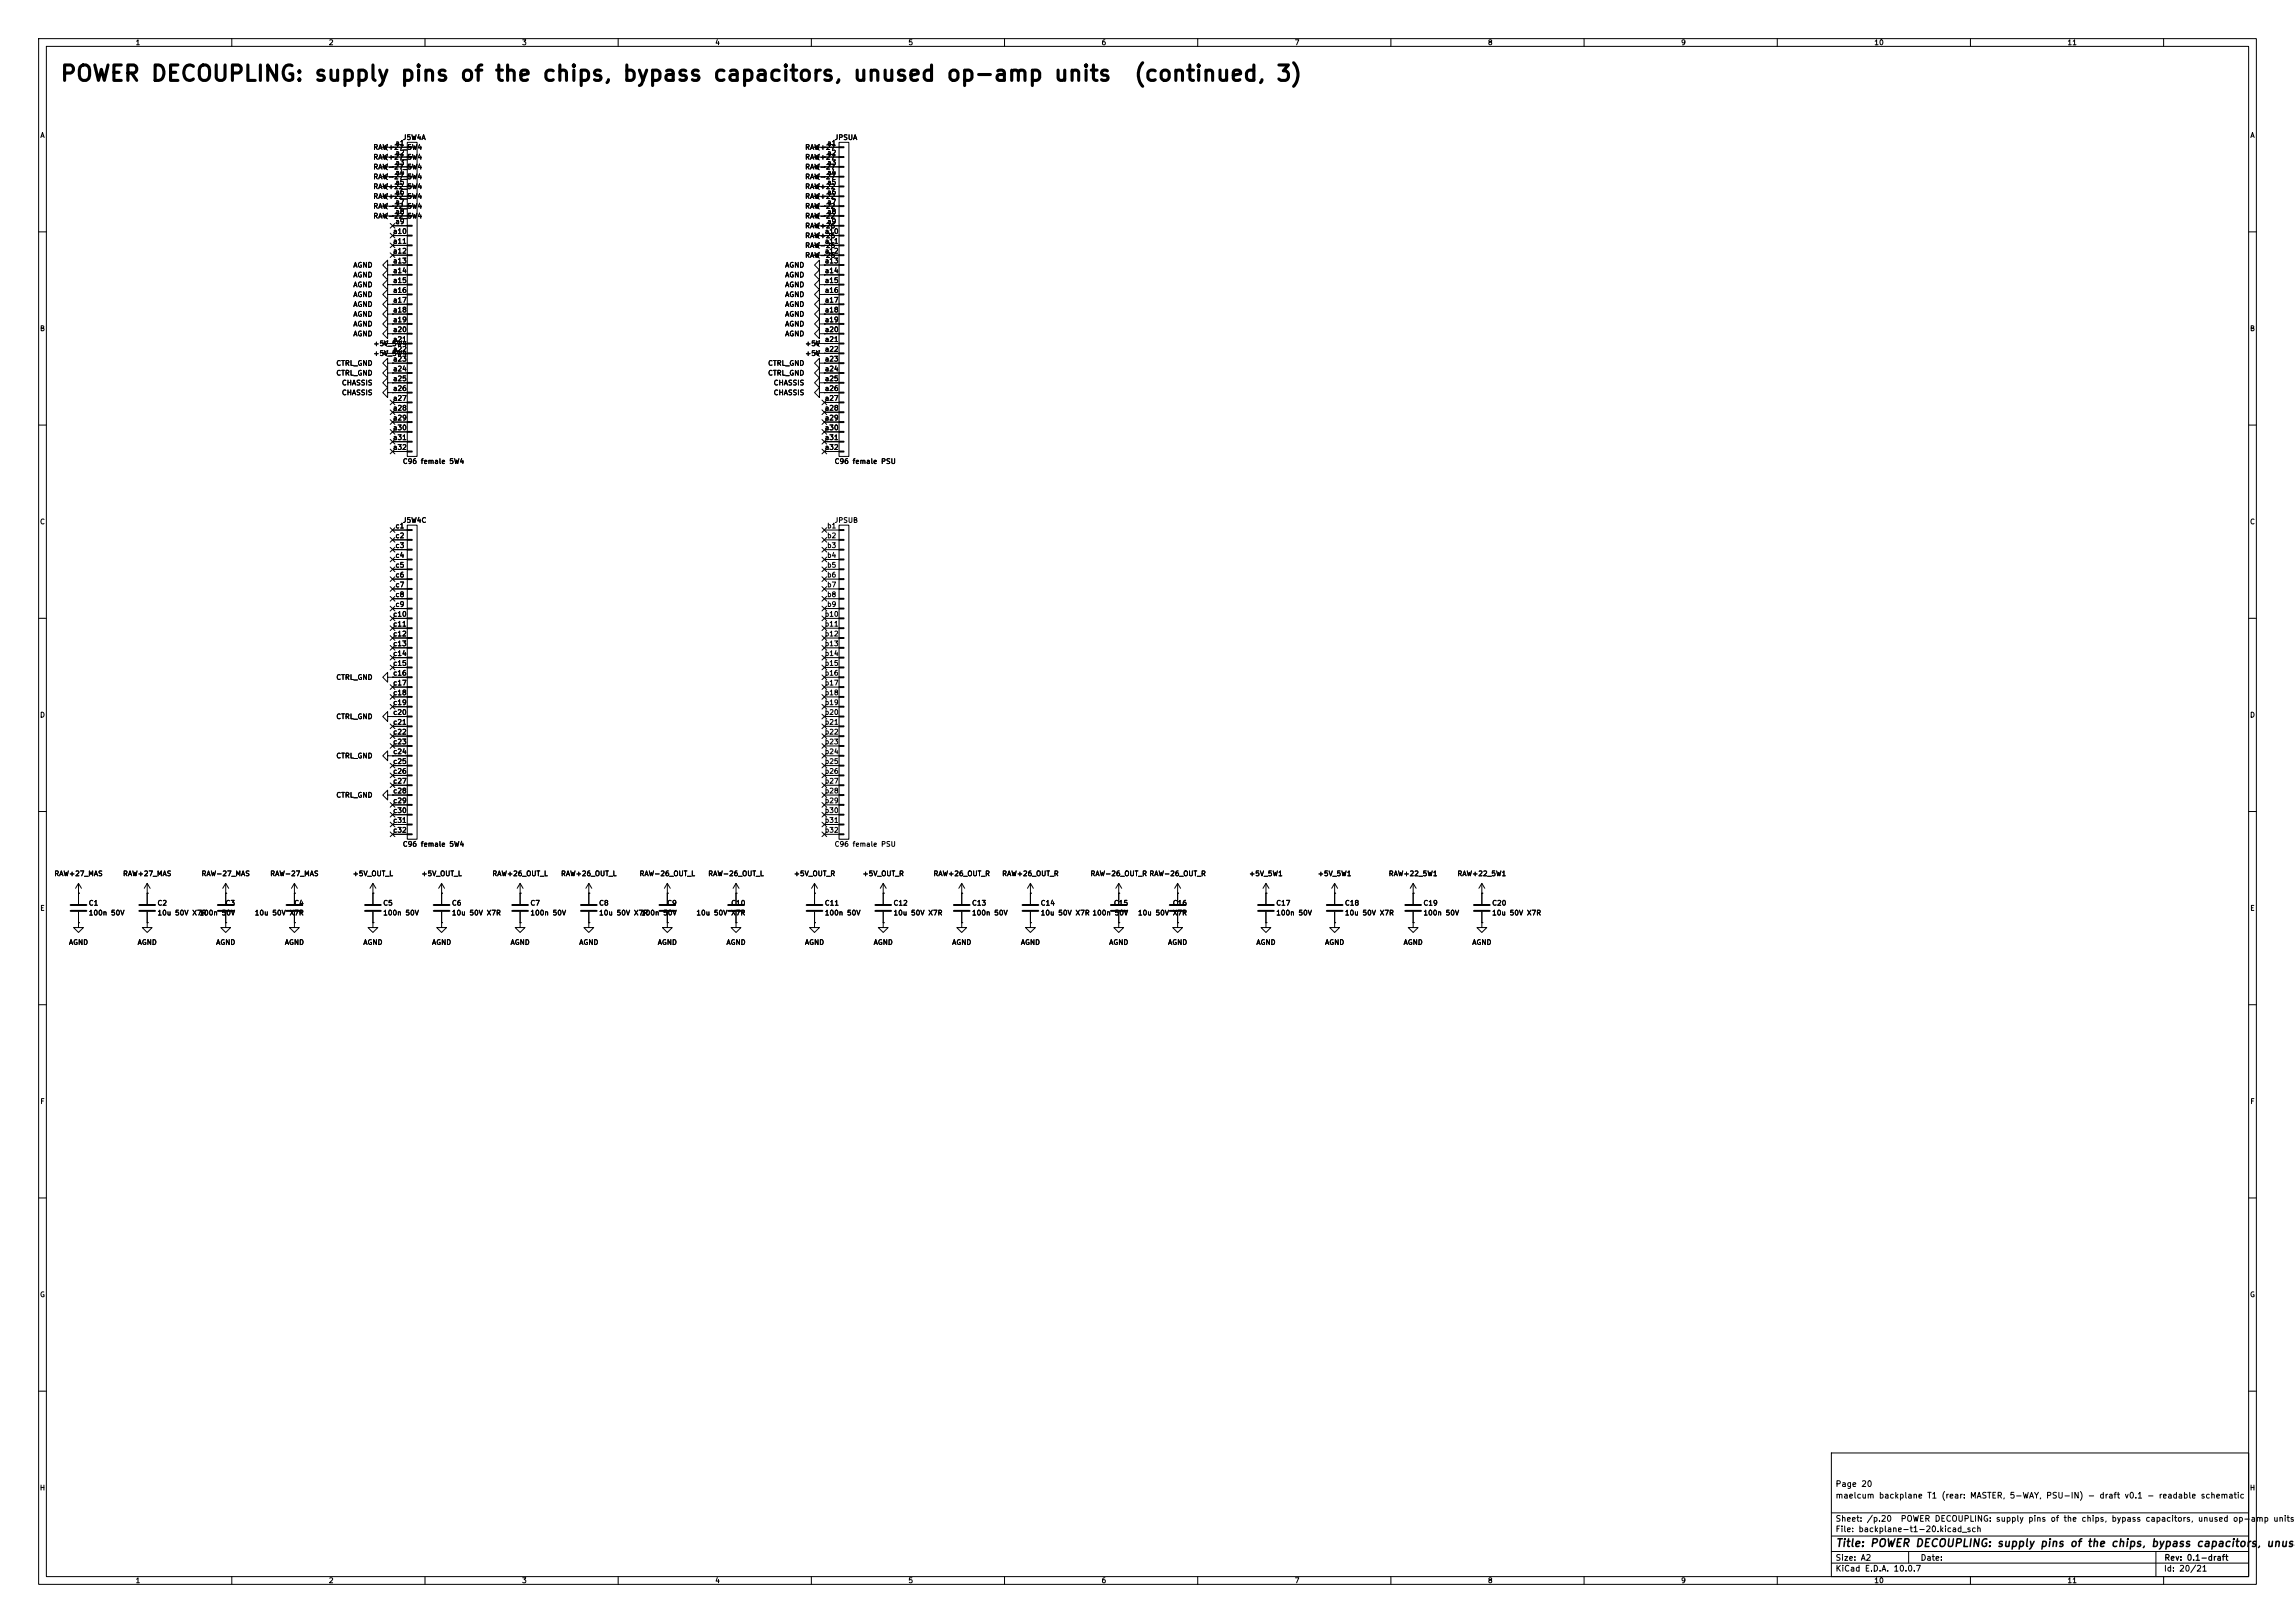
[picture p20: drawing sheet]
<svg xmlns="http://www.w3.org/2000/svg" width="594mm" height="420mm" viewBox="0 0 594 420" stroke-linecap="round" stroke-linejoin="round" font-family="sans-serif">
<defs><g id="words">
<g font-size="4">
<text x="15.4" y="22">POWER DECOUPLING: supply pins of the chips, bypass capacitors, unused op-amp units</text>
<text x="293.3" y="22">(continued, 3)</text>
</g>
<text font-size="2" x="475" y="400.8">Title: POWER DECOUPLING: supply pins of the chips, bypass capacitors, unuse</text>
<g font-size="1.5">
<text x="475" y="388.1">maelcum backplane T1 (rear: MASTER, 5-WAY, PSU-IN) - draft v0.1 - readable schematic</text>
<text x="475" y="385.1">Page 20</text>
<text x="475" y="394.1">Sheet: /p.20</text>
<text x="491.8" y="394.1">POWER DECOUPLING: supply pins of the chips, bypass capacitors, unused op-amp units</text>
<text x="475" y="396.8">File: backplane-t1-20.kicad_sch</text>
<text x="475" y="407">KiCad E.D.A. 10.0.7</text>
<text x="475" y="404.2">Size: A2</text>
<text x="497" y="404.2">Date:</text>
<text x="560" y="407">Id: 20/21</text>
<text x="560.1" y="404.2">Rev: 0.1-draft</text>
</g>
<g font-size="1.3">
<text x="35" y="12">1</text>
<text x="85" y="12">2</text>
<text x="135" y="12">3</text>
<text x="185" y="12">4</text>
<text x="235" y="12">5</text>
<text x="285" y="12">6</text>
<text x="335" y="12">7</text>
<text x="385" y="12">8</text>
<text x="435" y="12">9</text>
<text x="485" y="12">10</text>
<text x="535" y="12">11</text>
<text x="10.3" y="36">A</text>
<text x="582.3" y="36">A</text>
<text x="96.5" y="39.1">RAW+27_5W4</text>
<text x="96.5" y="41.6">RAW+27_5W4</text>
<text x="102.2" y="38">a1</text>
<text x="102.2" y="40.5">a2</text>
<text x="104.1" y="36.5">J5W4A</text>
<text x="208.3" y="41.6">RAW+27</text>
<text x="208.3" y="39.1">RAW+27</text>
<text x="214" y="38">a1</text>
<text x="214" y="40.5">a2</text>
<text x="215.9" y="36.5">JPSUA</text>
<text x="96.5" y="44.1">RAW-27_5W4</text>
<text x="96.5" y="46.7">RAW-27_5W4</text>
<text x="102.2" y="43">a3</text>
<text x="102.2" y="45.6">a4</text>
<text x="208.3" y="46.7">RAW-27</text>
<text x="208.3" y="44.1">RAW-27</text>
<text x="214" y="43">a3</text>
<text x="214" y="45.6">a4</text>
<text x="96.5" y="49.2">RAW+22_5W4</text>
<text x="96.5" y="51.8">RAW+22_5W4</text>
<text x="102.2" y="48.1">a5</text>
<text x="102.2" y="50.7">a6</text>
<text x="102.2" y="53.2">a7</text>
<text x="208.3" y="51.8">RAW+22</text>
<text x="208.3" y="49.2">RAW+22</text>
<text x="214" y="48.1">a5</text>
<text x="214" y="50.7">a6</text>
<text x="214" y="53.2">a7</text>
<text x="96.5" y="54.3">RAW-22_5W4</text>
<text x="96.5" y="56.8">RAW-22_5W4</text>
<text x="102.2" y="55.7">a8</text>
<text x="102.2" y="58.3">a9</text>
<text x="208.3" y="56.8">RAW-22</text>
<text x="208.3" y="54.3">RAW-22</text>
<text x="208.3" y="59.4">RAW+26</text>
<text x="214" y="55.7">a8</text>
<text x="214" y="58.3">a9</text>
<text x="101.6" y="60.8">a10</text>
<text x="101.6" y="63.4">a11</text>
<text x="101.6" y="65.9">a12</text>
<text x="208.3" y="64.5">RAW-26</text>
<text x="208.3" y="61.9">RAW+26</text>
<text x="213.4" y="60.8">a10</text>
<text x="213.4" y="63.4">a11</text>
<text x="213.4" y="65.9">a12</text>
<text x="91.3" y="69.5">AGND</text>
<text x="101.6" y="68.4">a13</text>
<text x="101.6" y="71">a14</text>
<text x="203.1" y="69.5">AGND</text>
<text x="208.3" y="67">RAW-26</text>
<text x="213.4" y="68.4">a13</text>
<text x="213.4" y="71">a14</text>
<text x="91.3" y="77.2">AGND</text>
<text x="91.3" y="74.6">AGND</text>
<text x="91.3" y="72.1">AGND</text>
<text x="101.6" y="73.5">a15</text>
<text x="101.6" y="76.1">a16</text>
<text x="203.1" y="72.1">AGND</text>
<text x="203.1" y="74.6">AGND</text>
<text x="203.1" y="77.2">AGND</text>
<text x="213.4" y="73.5">a15</text>
<text x="213.4" y="76.1">a16</text>
<text x="91.3" y="82.2">AGND</text>
<text x="91.3" y="79.7">AGND</text>
<text x="101.6" y="78.6">a17</text>
<text x="101.6" y="81.1">a18</text>
<text x="101.6" y="83.7">a19</text>
<text x="203.1" y="82.2">AGND</text>
<text x="203.1" y="79.7">AGND</text>
<text x="213.4" y="78.6">a17</text>
<text x="213.4" y="81.1">a18</text>
<text x="213.4" y="83.7">a19</text>
<text x="10.2" y="86">B</text>
<text x="91.3" y="87.3">AGND</text>
<text x="91.3" y="84.8">AGND</text>
<text x="96.5" y="89.9">+5V_5W4</text>
<text x="101.6" y="86.2">a20</text>
<text x="101.6" y="88.8">a21</text>
<text x="203.1" y="84.8">AGND</text>
<text x="203.1" y="87.3">AGND</text>
<text x="208.3" y="89.9">+5V</text>
<text x="213.4" y="86.2">a20</text>
<text x="213.4" y="88.8">a21</text>
<text x="582.2" y="86">B</text>
<text x="86.9" y="94.9">CTRL_GND</text>
<text x="96.5" y="92.4">+5V_5W4</text>
<text x="101.6" y="91.3">a22</text>
<text x="101.6" y="93.8">a23</text>
<text x="198.7" y="94.9">CTRL_GND</text>
<text x="208.3" y="92.4">+5V</text>
<text x="213.4" y="91.3">a22</text>
<text x="213.4" y="93.8">a23</text>
<text x="86.9" y="97.5">CTRL_GND</text>
<text x="88.4" y="100">CHASSIS</text>
<text x="101.6" y="96.4">a24</text>
<text x="101.6" y="98.9">a25</text>
<text x="101.6" y="101.5">a26</text>
<text x="198.7" y="97.5">CTRL_GND</text>
<text x="200.1" y="100">CHASSIS</text>
<text x="213.4" y="96.4">a24</text>
<text x="213.4" y="98.9">a25</text>
<text x="213.4" y="101.5">a26</text>
<text x="88.4" y="102.6">CHASSIS</text>
<text x="101.6" y="104">a27</text>
<text x="101.6" y="106.5">a28</text>
<text x="200.1" y="102.6">CHASSIS</text>
<text x="213.4" y="104">a27</text>
<text x="213.4" y="106.5">a28</text>
<text x="101.6" y="109.1">a29</text>
<text x="101.6" y="111.6">a30</text>
<text x="213.4" y="109.1">a29</text>
<text x="213.4" y="111.6">a30</text>
<text x="101.6" y="114.2">a31</text>
<text x="101.6" y="116.7">a32</text>
<text x="213.4" y="114.2">a31</text>
<text x="213.4" y="116.7">a32</text>
<text x="104.1" y="120.3">C96 female 5W4</text>
<text x="215.9" y="120.3">C96 female PSU</text>
<text x="10.2" y="136">C</text>
<text x="102.2" y="137">c1</text>
<text x="104.1" y="135.6">J5W4C</text>
<text x="214" y="137">b1</text>
<text x="215.9" y="135.6">JPSUB</text>
<text x="582.2" y="136">C</text>
<text x="102.2" y="139.6">c2</text>
<text x="102.2" y="142.1">c3</text>
<text x="214" y="139.6">b2</text>
<text x="214" y="142.1">b3</text>
<text x="102.2" y="144.6">c4</text>
<text x="102.2" y="147.2">c5</text>
<text x="102.2" y="149.7">c6</text>
<text x="214" y="144.6">b4</text>
<text x="214" y="147.2">b5</text>
<text x="214" y="149.7">b6</text>
<text x="102.2" y="152.3">c7</text>
<text x="102.2" y="154.8">c8</text>
<text x="214" y="152.3">b7</text>
<text x="214" y="154.8">b8</text>
<text x="101.6" y="159.9">c10</text>
<text x="102.2" y="157.3">c9</text>
<text x="213.4" y="159.9">b10</text>
<text x="214" y="157.3">b9</text>
<text x="101.6" y="162.4">c11</text>
<text x="101.6" y="165">c12</text>
<text x="101.6" y="167.5">c13</text>
<text x="213.4" y="162.4">b11</text>
<text x="213.4" y="165">b12</text>
<text x="213.4" y="167.5">b13</text>
<text x="101.6" y="170">c14</text>
<text x="101.6" y="172.6">c15</text>
<text x="213.4" y="170">b14</text>
<text x="213.4" y="172.6">b15</text>
<text x="86.9" y="176.2">CTRL_GND</text>
<text x="101.6" y="175.1">c16</text>
<text x="101.6" y="177.7">c17</text>
<text x="213.4" y="175.1">b16</text>
<text x="213.4" y="177.7">b17</text>
<text x="10.2" y="186">D</text>
<text x="101.6" y="180.2">c18</text>
<text x="101.6" y="182.7">c19</text>
<text x="101.6" y="185.3">c20</text>
<text x="213.4" y="180.2">b18</text>
<text x="213.4" y="182.7">b19</text>
<text x="213.4" y="185.3">b20</text>
<text x="582.2" y="186">D</text>
<text x="86.9" y="186.4">CTRL_GND</text>
<text x="101.6" y="187.8">c21</text>
<text x="101.6" y="190.4">c22</text>
<text x="213.4" y="187.8">b21</text>
<text x="213.4" y="190.4">b22</text>
<text x="86.9" y="196.5">CTRL_GND</text>
<text x="101.6" y="192.9">c23</text>
<text x="101.6" y="195.4">c24</text>
<text x="101.6" y="198">c25</text>
<text x="213.4" y="192.9">b23</text>
<text x="213.4" y="195.4">b24</text>
<text x="213.4" y="198">b25</text>
<text x="101.6" y="200.5">c26</text>
<text x="101.6" y="203.1">c27</text>
<text x="213.4" y="200.5">b26</text>
<text x="213.4" y="203.1">b27</text>
<text x="86.9" y="206.7">CTRL_GND</text>
<text x="101.6" y="205.6">c28</text>
<text x="101.6" y="208.1">c29</text>
<text x="213.4" y="205.6">b28</text>
<text x="213.4" y="208.1">b29</text>
<text x="101.6" y="210.7">c30</text>
<text x="101.6" y="213.2">c31</text>
<text x="101.6" y="215.8">c32</text>
<text x="213.4" y="210.7">b30</text>
<text x="213.4" y="213.2">b31</text>
<text x="213.4" y="215.8">b32</text>
<text x="104.1" y="219.4">C96 female 5W4</text>
<text x="215.9" y="219.4">C96 female PSU</text>
<text x="13.9" y="227">RAW+27_MAS</text>
<text x="31.7" y="227">RAW+27_MAS</text>
<text x="52" y="227">RAW-27_MAS</text>
<text x="69.8" y="227">RAW-27_MAS</text>
<text x="91.2" y="227">+5V_OUT_L</text>
<text x="108.9" y="227">+5V_OUT_L</text>
<text x="127.3" y="227">RAW+26_OUT_L</text>
<text x="145.1" y="227">RAW+26_OUT_L</text>
<text x="165.4" y="227">RAW-26_OUT_L</text>
<text x="183.2" y="227">RAW-26_OUT_L</text>
<text x="205.3" y="227">+5V_OUT_R</text>
<text x="223.1" y="227">+5V_OUT_R</text>
<text x="241.5" y="227">RAW+26_OUT_R</text>
<text x="259.3" y="227">RAW+26_OUT_R</text>
<text x="282.1" y="227">RAW-26_OUT_R RAW-26_OUT_R</text>
<text x="323.2" y="227">+5V_5W1</text>
<text x="341" y="227">+5V_5W1</text>
<text x="359.3" y="227">RAW+22_5W1</text>
<text x="377.1" y="227">RAW+22_5W1</text>
<text x="10.3" y="236">E</text>
<text x="22.8" y="234.6">C1</text>
<text x="22.8" y="237.2">100n 50V</text>
<text x="40.6" y="234.6">C2</text>
<text x="40.6" y="237.2">10u 50V X7R</text>
<text x="51.5" y="237.2">100n 50V</text>
<text x="58.2" y="234.6">C3</text>
<text x="65.8" y="237.2">10u 50V X7R</text>
<text x="76" y="234.6">C4</text>
<text x="99" y="234.6">C5</text>
<text x="99" y="237.2">100n 50V</text>
<text x="116.8" y="234.6">C6</text>
<text x="116.8" y="237.2">10u 50V X7R</text>
<text x="137.1" y="234.6">C7</text>
<text x="137.1" y="237.2">100n 50V</text>
<text x="154.9" y="234.6">C8</text>
<text x="154.9" y="237.2">10u 50V X7R</text>
<text x="165.8" y="237.2">100n 50V</text>
<text x="172.5" y="234.6">C9</text>
<text x="180.1" y="237.2">10u 50V X7R</text>
<text x="189.1" y="234.6">C10</text>
<text x="213.3" y="234.6">C11</text>
<text x="213.3" y="237.2">100n 50V</text>
<text x="231.1" y="234.6">C12</text>
<text x="231.1" y="237.2">10u 50V X7R</text>
<text x="251.4" y="234.6">C13</text>
<text x="251.4" y="237.2">100n 50V</text>
<text x="269.2" y="234.6">C14</text>
<text x="269.2" y="237.2">10u 50V X7R 100n 50V</text>
<text x="288.2" y="234.6">C15</text>
<text x="294.4" y="237.2">10u 50V X7R</text>
<text x="303.4" y="234.6">C16</text>
<text x="330.2" y="234.6">C17</text>
<text x="330.2" y="237.2">100n 50V</text>
<text x="348" y="234.6">C18</text>
<text x="348" y="237.2">10u 50V X7R</text>
<text x="368.3" y="234.6">C19</text>
<text x="368.3" y="237.2">100n 50V</text>
<text x="386.1" y="234.6">C20</text>
<text x="386.1" y="237.2">10u 50V X7R</text>
<text x="582.3" y="236">E</text>
<text x="17.7" y="244.8">AGND</text>
<text x="35.5" y="244.8">AGND</text>
<text x="55.8" y="244.8">AGND</text>
<text x="73.6" y="244.8">AGND</text>
<text x="93.9" y="244.8">AGND</text>
<text x="111.7" y="244.8">AGND</text>
<text x="132" y="244.8">AGND</text>
<text x="149.8" y="244.8">AGND</text>
<text x="170.1" y="244.8">AGND</text>
<text x="187.9" y="244.8">AGND</text>
<text x="208.2" y="244.8">AGND</text>
<text x="226" y="244.8">AGND</text>
<text x="246.3" y="244.8">AGND</text>
<text x="264.1" y="244.8">AGND</text>
<text x="287" y="244.8">AGND</text>
<text x="302.2" y="244.8">AGND</text>
<text x="325.1" y="244.8">AGND</text>
<text x="342.8" y="244.8">AGND</text>
<text x="363.2" y="244.8">AGND</text>
<text x="380.9" y="244.8">AGND</text>
<text x="10.3" y="286">F</text>
<text x="582.3" y="286">F</text>
<text x="10.2" y="336">G</text>
<text x="582.2" y="336">G</text>
<text x="10.2" y="386">H</text>
<text x="582.2" y="386">H</text>
<text x="35" y="410">1</text>
<text x="85" y="410">2</text>
<text x="135" y="410">3</text>
<text x="185" y="410">4</text>
<text x="235" y="410">5</text>
<text x="285" y="410">6</text>
<text x="335" y="410">7</text>
<text x="385" y="410">8</text>
<text x="435" y="410">9</text>
<text x="485" y="410">10</text>
<text x="535" y="410">11</text>
</g>
</g></defs>
<g fill="none" stroke="#000" stroke-width=".26">
<path d="M10 10h574v400h-574zM12 12h570v396h-570zM60 10v2M110 10v2M160 10v2M210 10v2M260 10v2M310 10v2M360 10v2M410 10v2M460 10v2M510 10v2"/>
<path d="M560 10v2M99.1 38.1h6.3M99.1 38.1l1.2 .8M100.3 37.3l-1.2 .8M100.3 39.9l-1.2 .7M101.6 38.1h.1M105.4 36.8h2.5v81.3h-2.5zM105.4 38h1.3v.2h-1.3zM210.8 38.1h6.4M210.8 38.1l1.3 .8M212.1 39.9l-1.3 .7M212.1 37.3l-1.3 .8"/>
<path d="M213.4 38.1h.1M217.2 36.8h2.5v81.3h-2.5zM217.2 38h1.2v.2h-1.2zM99.1 55.9h6.3M99.1 45.7h6.3M99.1 40.6h6.3M99.1 43.2h6.3M99.1 48.3h6.3M99.1 50.8h6.3M99.1 53.3h6.3M99.1 43.2l1.2 .7M99.1 40.6l1.2 .8"/>
<path d="M99.1 48.3l1.2 .7M99.1 45.7l1.2 .8M99.1 53.3l1.2 .8M99.1 50.8l1.2 .8M99.1 55.9l1.2 .7M100.3 42.4l-1.2 .8M100.3 47.5l-1.2 .8M100.3 45l-1.2 .7M100.3 52.6l-1.2 .7M100.3 50l-1.2 .8M100.3 55.1l-1.2 .8M101 57.8l1.2 1.2"/>
<path d="M101.6 43.2h.1M101.6 40.6h.1M101.6 48.3h.1M101.6 45.7h.1M101.6 53.3h.1M101.6 50.8h.1M101.6 55.9h.1M101.6 58.4h3.8M102.2 57.8l-1.2 1.2M105.4 40.5h1.3v.3h-1.3zM105.4 43.1h1.3v.2h-1.3zM105.4 45.6h1.3v.2h-1.3z"/>
<path d="M105.4 48.1h1.3v.3h-1.3zM105.4 50.7h1.3v.2h-1.3zM105.4 53.2h1.3v.3h-1.3zM105.4 55.8h1.3v.2h-1.3zM105.4 58.3h1.3v.2h-1.3zM210.8 55.9l1.3 .7M210.8 55.9h6.4M210.8 45.7l1.3 .8M210.8 45.7h6.4M210.8 40.6h6.4M210.8 43.2h6.4M210.8 48.3h6.4"/>
<path d="M210.8 50.8h6.4M210.8 53.3h6.4M210.8 58.4h6.4M210.8 53.3l1.3 .8M210.8 50.8l1.3 .8M210.8 48.3l1.3 .7M210.8 58.4l1.3 .8M210.8 40.6l1.3 .8M210.8 43.2l1.3 .7M212.1 55.1l-1.3 .8M212.1 45l-1.3 .7M212.1 52.6l-1.3 .7"/>
<path d="M212.1 50l-1.3 .8M212.1 47.5l-1.3 .8M212.1 57.7l-1.3 .7M212.1 42.4l-1.3 .8M213.4 55.9h.1M213.4 45.7h.1M213.4 53.3h.1M213.4 50.8h.1M213.4 48.3h.1M213.4 58.4h.1M213.4 40.6h.1M213.4 43.2h.1"/>
<path d="M217.2 40.5h1.2v.3h-1.2zM217.2 43.1h1.2v.2h-1.2zM217.2 45.6h1.2v.2h-1.2zM217.2 48.1h1.2v.3h-1.2zM217.2 50.7h1.2v.2h-1.2zM217.2 53.2h1.2v.3h-1.2zM217.2 55.8h1.2v.2h-1.2zM217.2 58.3h1.2v.2h-1.2zM10 60h2M100.3 68.6v-1.3l-1.2 1.3 1.2 1.3v-1.3h1.3M100.3 76.2v-1.3l-1.2 1.3 1.2 1.3v-1.3h1.3M100.3 78.7v-1.2l-1.2 1.2 1.2 1.3v-1.3h1.3"/>
<path d="M100.3 73.7v-1.3l-1.2 1.3 1.2 1.2v-1.2h1.3M100.3 71.1v-1.2l-1.2 1.2 1.2 1.3v-1.3h1.3M101 60.4l1.2 1.2M101 62.9l1.2 1.2M101 65.4l1.2 1.2M101.6 68.6h.1M101.6 76.2h.1M101.6 78.7h.1M101.6 73.7h.1M101.6 71.1h.1M101.6 61h3.8M101.6 63.5h3.8"/>
<path d="M101.6 66h3.8M101.6 68.6h3.8M101.6 71.1h3.8M101.6 73.7h3.8M101.6 76.2h3.8M101.6 78.7h3.8M102.2 60.4l-1.2 1.2M102.2 62.9l-1.2 1.2M102.2 65.4l-1.2 1.2M105.4 60.8h1.3v.3h-1.3zM105.4 63.4h1.3v.2h-1.3zM105.4 65.9h1.3v.3h-1.3z"/>
<path d="M105.4 68.5h1.3v.2h-1.3zM105.4 71h1.3v.2h-1.3zM105.4 73.5h1.3v.3h-1.3zM105.4 76.1h1.3v.2h-1.3zM105.4 78.6h1.3v.3h-1.3zM210.8 61h6.4M210.8 63.5h6.4M210.8 66h6.4M210.8 63.5l1.3 .8M210.8 61l1.3 .7M210.8 66l1.3 .8M212.1 71.1v-1.2l-1.3 1.2 1.3 1.3v-1.3h1.3"/>
<path d="M212.1 73.7v-1.3l-1.3 1.3 1.3 1.2v-1.2h1.3M212.1 76.2v-1.3l-1.3 1.3 1.3 1.3v-1.3h1.3M212.1 78.7v-1.2l-1.3 1.2 1.3 1.3v-1.3h1.3M212.1 68.6v-1.3l-1.3 1.3 1.3 1.3v-1.3h1.3M212.1 62.7l-1.3 .8M212.1 60.2l-1.3 .8M212.1 65.3l-1.3 .7M213.4 71.1h.1M213.4 73.7h.1M213.4 76.2h.1M213.4 78.7h.1M213.4 68.6h.1"/>
<path d="M213.4 63.5h.1M213.4 61h.1M213.4 66h.1M213.4 68.6h3.8M213.4 71.1h3.8M213.4 73.7h3.8M213.4 76.2h3.8M213.4 78.7h3.8M217.2 60.8h1.2v.3h-1.2zM217.2 63.4h1.2v.2h-1.2zM217.2 65.9h1.2v.3h-1.2zM217.2 68.5h1.2v.2h-1.2z"/>
<path d="M217.2 71h1.2v.2h-1.2zM217.2 73.5h1.2v.3h-1.2zM217.2 76.1h1.2v.2h-1.2zM217.2 78.6h1.2v.3h-1.2zM582 60h2M99.1 88.9l1.2 .8M99.1 88.9h6.3M99.1 91.4l1.2 .8M99.1 91.4h6.3M100.3 81.3v-1.3l-1.2 1.3 1.2 1.3v-1.3h1.3M100.3 86.4v-1.3l-1.2 1.3 1.2 1.2v-1.2h1.3M100.3 83.8v-1.2l-1.2 1.2 1.2 1.3v-1.3h1.3"/>
<path d="M100.3 96.5v-1.2l-1.2 1.2 1.2 1.3v-1.3h1.3M100.3 99.1v-1.3l-1.2 1.3 1.2 1.2v-1.2h1.3M100.3 94v-1.3l-1.2 1.3 1.2 1.3v-1.3h1.3M100.3 88.1l-1.2 .8M100.3 90.7l-1.2 .7M101.6 81.3h.1M101.6 86.4h.1M101.6 83.8h.1M101.6 96.5h.1M101.6 99.1h.1M101.6 88.9h.1M101.6 91.4h.1"/>
<path d="M101.6 94h.1M101.6 81.3h3.8M101.6 83.8h3.8M101.6 86.4h3.8M101.6 94h3.8M101.6 96.5h3.8M101.6 99.1h3.8M105.4 81.2h1.3v.2h-1.3zM105.4 83.7h1.3v.2h-1.3zM105.4 86.2h1.3v.3h-1.3zM105.4 88.8h1.3v.2h-1.3zM105.4 91.3h1.3v.3h-1.3z"/>
<path d="M105.4 93.9h1.3v.2h-1.3zM105.4 96.4h1.3v.2h-1.3zM105.4 98.9h1.3v.3h-1.3zM210.8 88.9h6.4M210.8 91.4h6.4M210.8 91.4l1.3 .8M210.8 88.9l1.3 .8M212.1 81.3v-1.3l-1.3 1.3 1.3 1.3v-1.3h1.3M212.1 83.8v-1.2l-1.3 1.2 1.3 1.3v-1.3h1.3M212.1 86.4v-1.3l-1.3 1.3 1.3 1.2v-1.2h1.3M212.1 96.5v-1.2l-1.3 1.2 1.3 1.3v-1.3h1.3M212.1 99.1v-1.3l-1.3 1.3 1.3 1.2v-1.2h1.3"/>
<path d="M212.1 94v-1.3l-1.3 1.3 1.3 1.3v-1.3h1.3M212.1 90.7l-1.3 .7M212.1 88.1l-1.3 .8M213.4 81.3h.1M213.4 83.8h.1M213.4 86.4h.1M213.4 91.4h.1M213.4 96.5h.1M213.4 99.1h.1M213.4 94h.1M213.4 88.9h.1M213.4 81.3h3.8"/>
<path d="M213.4 83.8h3.8M213.4 86.4h3.8M213.4 94h3.8M213.4 96.5h3.8M213.4 99.1h3.8M217.2 81.2h1.2v.2h-1.2zM217.2 83.7h1.2v.2h-1.2zM217.2 86.2h1.2v.3h-1.2zM217.2 88.8h1.2v.2h-1.2zM217.2 91.3h1.2v.3h-1.2zM217.2 93.9h1.2v.2h-1.2zM217.2 96.4h1.2v.2h-1.2z"/>
<path d="M217.2 98.9h1.2v.3h-1.2zM10 110h2M100.3 101.6v-1.3l-1.2 1.3 1.2 1.3v-1.3h1.3M101 103.5l1.2 1.2M101 116.2l1.2 1.2M101 113.7l1.2 1.2M101 111.2l1.2 1.2M101 108.6l1.2 1.2M101 106.1l1.2 1.2M101.6 101.6h.1M101.6 101.6h3.8M101.6 104.1h3.8"/>
<path d="M101.6 106.7h3.8M101.6 109.2h3.8M101.6 111.8h3.8M101.6 114.3h3.8M101.6 116.8h3.8M102.2 103.5l-1.2 1.2M102.2 116.2l-1.2 1.2M102.2 113.7l-1.2 1.2M102.2 111.2l-1.2 1.2M102.2 108.6l-1.2 1.2M102.2 106.1l-1.2 1.2M105.4 101.5h1.3v.2h-1.3z"/>
<path d="M105.4 104h1.3v.3h-1.3zM105.4 106.6h1.3v.2h-1.3zM105.4 109.1h1.3v.2h-1.3zM105.4 111.6h1.3v.3h-1.3zM105.4 114.2h1.3v.2h-1.3zM105.4 116.7h1.3v.3h-1.3zM212.1 101.6v-1.3l-1.3 1.3 1.3 1.3v-1.3h1.3M212.8 103.5l1.2 1.2M212.8 113.7l1.2 1.2M212.8 111.2l1.2 1.2M212.8 108.6l1.2 1.2M212.8 106.1l1.2 1.2"/>
<path d="M212.8 116.2l1.2 1.2M213.4 101.6h.1M213.4 101.6h3.8M213.4 104.1h3.8M213.4 106.7h3.8M213.4 109.2h3.8M213.4 111.8h3.8M213.4 114.3h3.8M213.4 116.8h3.8M214 103.5l-1.2 1.2M214 113.7l-1.2 1.2M214 111.2l-1.2 1.2"/>
<path d="M214 108.6l-1.2 1.2M214 106.1l-1.2 1.2M214 116.2l-1.2 1.2M217.2 101.5h1.2v.2h-1.2zM217.2 104h1.2v.3h-1.2zM217.2 106.6h1.2v.2h-1.2zM217.2 109.1h1.2v.2h-1.2zM217.2 111.6h1.2v.3h-1.2zM217.2 114.2h1.2v.2h-1.2zM217.2 116.7h1.2v.3h-1.2zM582 110h2M101 139.1l1.2 1.2"/>
<path d="M101 136.6l1.2 1.2M101.6 137.2h3.8M101.6 139.7h3.8M102.2 139.1l-1.2 1.2M102.2 136.6l-1.2 1.2M105.4 135.9h2.5v81.3h-2.5zM105.4 137h1.3v.3h-1.3zM105.4 139.6h1.3v.2h-1.3zM212.8 136.6l1.2 1.2M212.8 139.1l1.2 1.2M213.4 137.2h3.8M213.4 139.7h3.8"/>
<path d="M214 136.6l-1.2 1.2M214 139.1l-1.2 1.2M217.2 135.9h2.5v81.3h-2.5zM217.2 137h1.2v.3h-1.2zM217.2 139.6h1.2v.2h-1.2zM101 159.4l1.2 1.2M101 156.9l1.2 1.2M101 154.3l1.2 1.2M101 151.8l1.2 1.2M101 149.3l1.2 1.2M101 146.7l1.2 1.2M101 141.6l1.2 1.2"/>
<path d="M101 144.2l1.2 1.2M101.6 142.2h3.8M101.6 144.8h3.8M101.6 147.3h3.8M101.6 149.9h3.8M101.6 152.4h3.8M101.6 154.9h3.8M101.6 157.5h3.8M102.2 159.4l-1.2 1.2M102.2 156.9l-1.2 1.2M102.2 154.3l-1.2 1.2M102.2 151.8l-1.2 1.2"/>
<path d="M102.2 149.3l-1.2 1.2M102.2 146.7l-1.2 1.2M102.2 141.6l-1.2 1.2M102.2 144.2l-1.2 1.2M105.4 142.1h1.3v.3h-1.3zM105.4 144.7h1.3v.2h-1.3zM105.4 147.2h1.3v.2h-1.3zM105.4 149.7h1.3v.3h-1.3zM105.4 152.3h1.3v.2h-1.3zM105.4 154.8h1.3v.3h-1.3zM105.4 157.4h1.3v.2h-1.3zM105.4 159.9h1.3v.2h-1.3z"/>
<path d="M212.8 141.6l1.2 1.2M212.8 144.2l1.2 1.2M212.8 146.7l1.2 1.2M212.8 149.3l1.2 1.2M212.8 151.8l1.2 1.2M212.8 154.3l1.2 1.2M212.8 156.9l1.2 1.2M212.8 159.4l1.2 1.2M213.4 142.2h3.8M213.4 144.8h3.8M213.4 147.3h3.8M213.4 149.9h3.8"/>
<path d="M213.4 152.4h3.8M213.4 154.9h3.8M213.4 157.5h3.8M214 141.6l-1.2 1.2M214 144.2l-1.2 1.2M214 146.7l-1.2 1.2M214 149.3l-1.2 1.2M214 151.8l-1.2 1.2M214 154.3l-1.2 1.2M214 156.9l-1.2 1.2M214 159.4l-1.2 1.2M217.2 142.1h1.2v.3h-1.2z"/>
<path d="M217.2 144.7h1.2v.2h-1.2zM217.2 147.2h1.2v.2h-1.2zM217.2 149.7h1.2v.3h-1.2zM217.2 152.3h1.2v.2h-1.2zM217.2 154.8h1.2v.3h-1.2zM217.2 157.4h1.2v.2h-1.2zM217.2 159.9h1.2v.2h-1.2zM10 160h2M100.3 175.3v-1.3l-1.2 1.3 1.2 1.2v-1.2h1.3M101 177.2l1.2 1.2M101 179.7l1.2 1.2M101 172.1l1.2 1.2"/>
<path d="M101 169.6l1.2 1.2M101 167l1.2 1.2M101 164.5l1.2 1.2M101 162l1.2 1.2M101.6 175.3h.1M101.6 160h3.8M101.6 162.6h3.8M101.6 165.1h3.8M101.6 167.6h3.8M101.6 170.2h3.8M101.6 172.7h3.8M101.6 175.3h3.8"/>
<path d="M101.6 177.8h3.8M102.2 177.2l-1.2 1.2M102.2 179.7l-1.2 1.2M102.2 172.1l-1.2 1.2M102.2 169.6l-1.2 1.2M102.2 167l-1.2 1.2M102.2 164.5l-1.2 1.2M102.2 162l-1.2 1.2M105.4 162.4h1.3v.3h-1.3zM105.4 165h1.3v.2h-1.3zM105.4 167.5h1.3v.3h-1.3zM105.4 170.1h1.3v.2h-1.3z"/>
<path d="M105.4 172.6h1.3v.2h-1.3zM105.4 175.1h1.3v.3h-1.3zM105.4 177.7h1.3v.2h-1.3zM212.8 162l1.2 1.2M212.8 164.5l1.2 1.2M212.8 167l1.2 1.2M212.8 169.6l1.2 1.2M212.8 172.1l1.2 1.2M212.8 174.7l1.2 1.2M212.8 177.2l1.2 1.2M212.8 179.7l1.2 1.2M213.4 160h3.8"/>
<path d="M213.4 162.6h3.8M213.4 165.1h3.8M213.4 167.6h3.8M213.4 170.2h3.8M213.4 172.7h3.8M213.4 175.3h3.8M213.4 177.8h3.8M214 162l-1.2 1.2M214 164.5l-1.2 1.2M214 167l-1.2 1.2M214 169.6l-1.2 1.2M214 172.1l-1.2 1.2"/>
<path d="M214 174.7l-1.2 1.2M214 177.2l-1.2 1.2M214 179.7l-1.2 1.2M217.2 162.4h1.2v.3h-1.2zM217.2 165h1.2v.2h-1.2zM217.2 167.5h1.2v.3h-1.2zM217.2 170.1h1.2v.2h-1.2zM217.2 172.6h1.2v.2h-1.2zM217.2 175.1h1.2v.3h-1.2zM217.2 177.7h1.2v.2h-1.2zM582 160h2M100.3 195.6v-1.3l-1.2 1.3 1.2 1.3v-1.3h1.3"/>
<path d="M100.3 185.4v-1.2l-1.2 1.2 1.2 1.3v-1.3h1.3M101 189.9l1.2 1.2M101 192.4l1.2 1.2M101 187.4l1.2 1.2M101 197.5l1.2 1.2M101 182.3l1.2 1.2M101.6 195.6h.1M101.6 185.4h.1M101.6 180.3h3.8M101.6 182.9h3.8M101.6 185.4h3.8M101.6 188h3.8"/>
<path d="M101.6 190.5h3.8M101.6 193h3.8M101.6 195.6h3.8M101.6 198.1h3.8M102.2 189.9l-1.2 1.2M102.2 192.4l-1.2 1.2M102.2 187.4l-1.2 1.2M102.2 197.5l-1.2 1.2M102.2 182.3l-1.2 1.2M105.4 180.2h1.3v.3h-1.3zM105.4 182.8h1.3v.2h-1.3zM105.4 185.3h1.3v.2h-1.3z"/>
<path d="M105.4 187.8h1.3v.3h-1.3zM105.4 190.4h1.3v.2h-1.3zM105.4 192.9h1.3v.3h-1.3zM105.4 195.5h1.3v.2h-1.3zM105.4 198h1.3v.2h-1.3zM212.8 182.3l1.2 1.2M212.8 184.8l1.2 1.2M212.8 187.4l1.2 1.2M212.8 189.9l1.2 1.2M212.8 192.4l1.2 1.2M212.8 195l1.2 1.2M212.8 197.5l1.2 1.2"/>
<path d="M213.4 180.3h3.8M213.4 182.9h3.8M213.4 185.4h3.8M213.4 188h3.8M213.4 190.5h3.8M213.4 193h3.8M213.4 195.6h3.8M213.4 198.1h3.8M214 182.3l-1.2 1.2M214 184.8l-1.2 1.2M214 187.4l-1.2 1.2M214 189.9l-1.2 1.2"/>
<path d="M214 192.4l-1.2 1.2M214 195l-1.2 1.2M214 197.5l-1.2 1.2M217.2 180.2h1.2v.3h-1.2zM217.2 182.8h1.2v.2h-1.2zM217.2 185.3h1.2v.2h-1.2zM217.2 187.8h1.2v.3h-1.2zM217.2 190.4h1.2v.2h-1.2zM217.2 192.9h1.2v.3h-1.2zM217.2 195.5h1.2v.2h-1.2zM217.2 198h1.2v.2h-1.2zM10 210h2"/>
<path d="M100.3 205.7v-1.2l-1.2 1.2 1.2 1.3v-1.3h1.3M101 212.8l1.2 1.2M101 210.2l1.2 1.2M101 202.6l1.2 1.2M101 200.1l1.2 1.2M101 215.3l1.2 1.2M101 207.7l1.2 1.2M101.6 205.7h.1M101.6 200.7h3.8M101.6 203.2h3.8M101.6 205.7h3.8M101.6 208.3h3.8"/>
<path d="M101.6 210.8h3.8M101.6 213.4h3.8M101.6 215.9h3.8M102.2 212.8l-1.2 1.2M102.2 210.2l-1.2 1.2M102.2 202.6l-1.2 1.2M102.2 200.1l-1.2 1.2M102.2 215.3l-1.2 1.2M102.2 207.7l-1.2 1.2M105.4 200.5h1.3v.3h-1.3zM105.4 203.1h1.3v.2h-1.3zM105.4 205.6h1.3v.3h-1.3z"/>
<path d="M105.4 208.2h1.3v.2h-1.3zM105.4 210.7h1.3v.2h-1.3zM105.4 213.2h1.3v.3h-1.3zM105.4 215.8h1.3v.2h-1.3zM212.8 215.3l1.2 1.2M212.8 212.8l1.2 1.2M212.8 200.1l1.2 1.2M212.8 202.6l1.2 1.2M212.8 205.1l1.2 1.2M212.8 207.7l1.2 1.2M212.8 210.2l1.2 1.2M213.4 200.7h3.8"/>
<path d="M213.4 203.2h3.8M213.4 205.7h3.8M213.4 208.3h3.8M213.4 210.8h3.8M213.4 213.4h3.8M213.4 215.9h3.8M214 215.3l-1.2 1.2M214 212.8l-1.2 1.2M214 200.1l-1.2 1.2M214 202.6l-1.2 1.2M214 205.1l-1.2 1.2M214 207.7l-1.2 1.2"/>
<path d="M214 210.2l-1.2 1.2M217.2 200.5h1.2v.3h-1.2zM217.2 203.1h1.2v.2h-1.2zM217.2 205.6h1.2v.3h-1.2zM217.2 208.2h1.2v.2h-1.2zM217.2 210.7h1.2v.2h-1.2zM217.2 213.2h1.2v.3h-1.2zM217.2 215.8h1.2v.2h-1.2zM582 210h2M20.3 238.8v1.2h1.3l-1.3 1.3-1.3-1.3h1.3M20.3 238.8h.1M20.3 231.1h.1"/>
<path d="M20.3 228.6v5.3M20.3 236v2.8M20.3 228.6l-.7 1.3M20.3 228.6l.8 1.3M38.1 238.8v1.2h1.3l-1.3 1.3-1.3-1.3h1.3M38.1 238.8h.1M38.1 231.1h.1M38.1 228.6v5.3M38.1 236v2.8M38.1 228.6l-.8 1.3M38.1 228.6l.8 1.3M58.4 231.1h.1"/>
<path d="M58.4 238.8v1.2h1.3l-1.3 1.3-1.3-1.3h1.3M58.4 238.8h.1M58.4 228.6l-.7 1.3M58.4 228.6l.8 1.3M58.4 228.6v5.3M58.4 236v2.8M76.2 231.1h.1M76.2 238.8v1.2h1.3l-1.3 1.3-1.3-1.3h1.3M76.2 238.8h.1M76.2 228.6v5.3M76.2 236v2.8M76.2 228.6l-.8 1.3"/>
<path d="M76.2 228.6l.8 1.3M96.5 231.1h.1M96.5 238.8v1.2h1.3l-1.3 1.3-1.3-1.3h1.3M96.5 238.8h.1M96.5 228.6l-.7 1.3M96.5 228.6l.8 1.3M96.5 228.6v5.3M96.5 236v2.8M114.3 231.1h.1M114.3 238.8v1.2h1.3l-1.3 1.3-1.3-1.3h1.3M114.3 238.8h.1M114.3 228.6v5.3"/>
<path d="M114.3 236v2.8M114.3 228.6l-.8 1.3M114.3 228.6l.8 1.3M134.6 231.1h.1M134.6 238.8v1.2h1.3l-1.3 1.3-1.3-1.3h1.3M134.6 238.8h.1M134.6 228.6v5.3M134.6 236v2.8M134.6 228.6l-.7 1.3M134.6 228.6l.8 1.3M152.4 231.1h.1M152.4 238.8v1.2h1.3l-1.3 1.3-1.3-1.3h1.3"/>
<path d="M152.4 238.8h.1M152.4 228.6l-.8 1.3M152.4 228.6l.8 1.3M152.4 228.6v5.3M152.4 236v2.8M172.7 238.8v1.2h1.3l-1.3 1.3-1.3-1.3h1.3M172.7 238.8h.1M172.7 231.1h.1M172.7 228.6l-.7 1.3M172.7 228.6l.8 1.3M172.7 228.6v5.3M172.7 236v2.8"/>
<path d="M190.5 231.1h.1M190.5 238.8v1.2h1.3l-1.3 1.3-1.3-1.3h1.3M190.5 238.8h.1M190.5 228.6l-.8 1.3M190.5 228.6l.8 1.3M190.5 228.6v5.3M190.5 236v2.8M210.8 238.8v1.2h1.3l-1.3 1.3-1.3-1.3h1.3M210.8 238.8h.1M210.8 231.1h.1M210.8 228.6l-.7 1.3M210.8 228.6l.8 1.3"/>
<path d="M210.8 228.6v5.3M210.8 236v2.8M228.6 238.8v1.2h1.3l-1.3 1.3-1.3-1.3h1.3M228.6 238.8h.1M228.6 231.1h.1M228.6 228.6l-.8 1.3M228.6 228.6l.8 1.3M228.6 228.6v5.3M228.6 236v2.8M248.9 238.8v1.2h1.3l-1.3 1.3-1.3-1.3h1.3M248.9 238.8h.1M248.9 231.1h.1"/>
<path d="M248.9 228.6v5.3M248.9 236v2.8M248.9 228.6l-.7 1.3M248.9 228.6l.8 1.3M266.7 238.8v1.2h1.3l-1.3 1.3-1.3-1.3h1.3M266.7 238.8h.1M266.7 231.1h.1M266.7 228.6v5.3M266.7 236v2.8M266.7 228.6l-.8 1.3M266.7 228.6l.8 1.3M289.6 231.1h.1"/>
<path d="M289.6 238.8v1.2h1.2l-1.2 1.3-1.3-1.3h1.3M289.6 238.8h.1M289.6 228.6l-.8 1.3M289.6 228.6l.7 1.3M289.6 228.6v5.3M289.6 236v2.8M304.8 231.1h.1M304.8 238.8v1.2h1.3l-1.3 1.3-1.3-1.3h1.3M304.8 238.8h.1M304.8 228.6v5.3M304.8 236v2.8M304.8 228.6l-.8 1.3"/>
<path d="M304.8 228.6l.8 1.3M327.7 231.1h.1M327.7 238.8v1.2h1.2l-1.2 1.3-1.3-1.3h1.3M327.7 238.8h.1M327.7 228.6v5.3M327.7 236v2.8M327.7 228.6l-.8 1.3M327.7 228.6l.7 1.3M345.4 231.1h.1M345.4 238.8v1.2h1.3l-1.3 1.3-1.2-1.3h1.2M345.4 238.8h.1M345.4 228.6v5.3"/>
<path d="M345.4 236v2.8M345.4 228.6l-.7 1.3M345.4 228.6l.8 1.3M365.8 231.1h.1M365.8 238.8v1.2h1.2l-1.2 1.3-1.3-1.3h1.3M365.8 238.8h.1M365.8 228.6l-.8 1.3M365.8 228.6l.7 1.3M365.8 228.6v5.3M365.8 236v2.8M383.5 231.1h.1M383.5 238.8v1.2h1.3l-1.3 1.3-1.2-1.3h1.2"/>
<path d="M383.5 238.8h.1M383.5 228.6l-.7 1.3M383.5 228.6l.8 1.3M383.5 228.6v5.3M383.5 236v2.8M10 260h2M582 260h2M10 310h2M582 310h2M10 360h2M474 376h108v32h-108zM582 360h2"/>
<path d="M474 397.5h108M474 391.5h108M60 408v2M110 408v2M160 408v2M210 408v2M260 408v2M310 408v2M360 408v2M410 408v2M460 408v2M474 404.5h108"/>
<path d="M474 401.5h108M494 401.5v3M510 408v2M558 401.5v6.5M560 408v2"/>
</g>
<g fill="none" stroke="#000" stroke-width=".51">
<path d="M18.3 234.2h4.1M18.3 235.7h4.1M36.1 234.2h4M36.1 235.7h4M56.4 234.2h4.1M56.4 235.7h4.1M74.2 234.2h4M74.2 235.7h4M94.5 234.2h4.1M94.5 235.7h4.1M112.3 234.2h4M112.3 235.7h4"/>
<path d="M132.6 234.2h4.1M132.6 235.7h4.1M150.4 234.2h4M150.4 235.7h4M170.7 234.2h4.1M170.7 235.7h4.1M188.5 234.2h4M188.5 235.7h4M208.8 234.2h4.1M208.8 235.7h4.1M226.6 234.2h4M226.6 235.7h4"/>
<path d="M246.9 234.2h4.1M246.9 235.7h4.1M264.7 234.2h4M264.7 235.7h4M287.5 234.2h4.1M287.5 235.7h4.1M302.8 234.2h4M302.8 235.7h4M325.6 234.2h4.1M325.6 235.7h4.1M343.4 234.2h4.1M343.4 235.7h4.1"/>
<path d="M363.7 234.2h4.1M363.7 235.7h4.1M381.5 234.2h4.1M381.5 235.7h4.1"/>
</g>
<use href="#words"/>
</svg>
